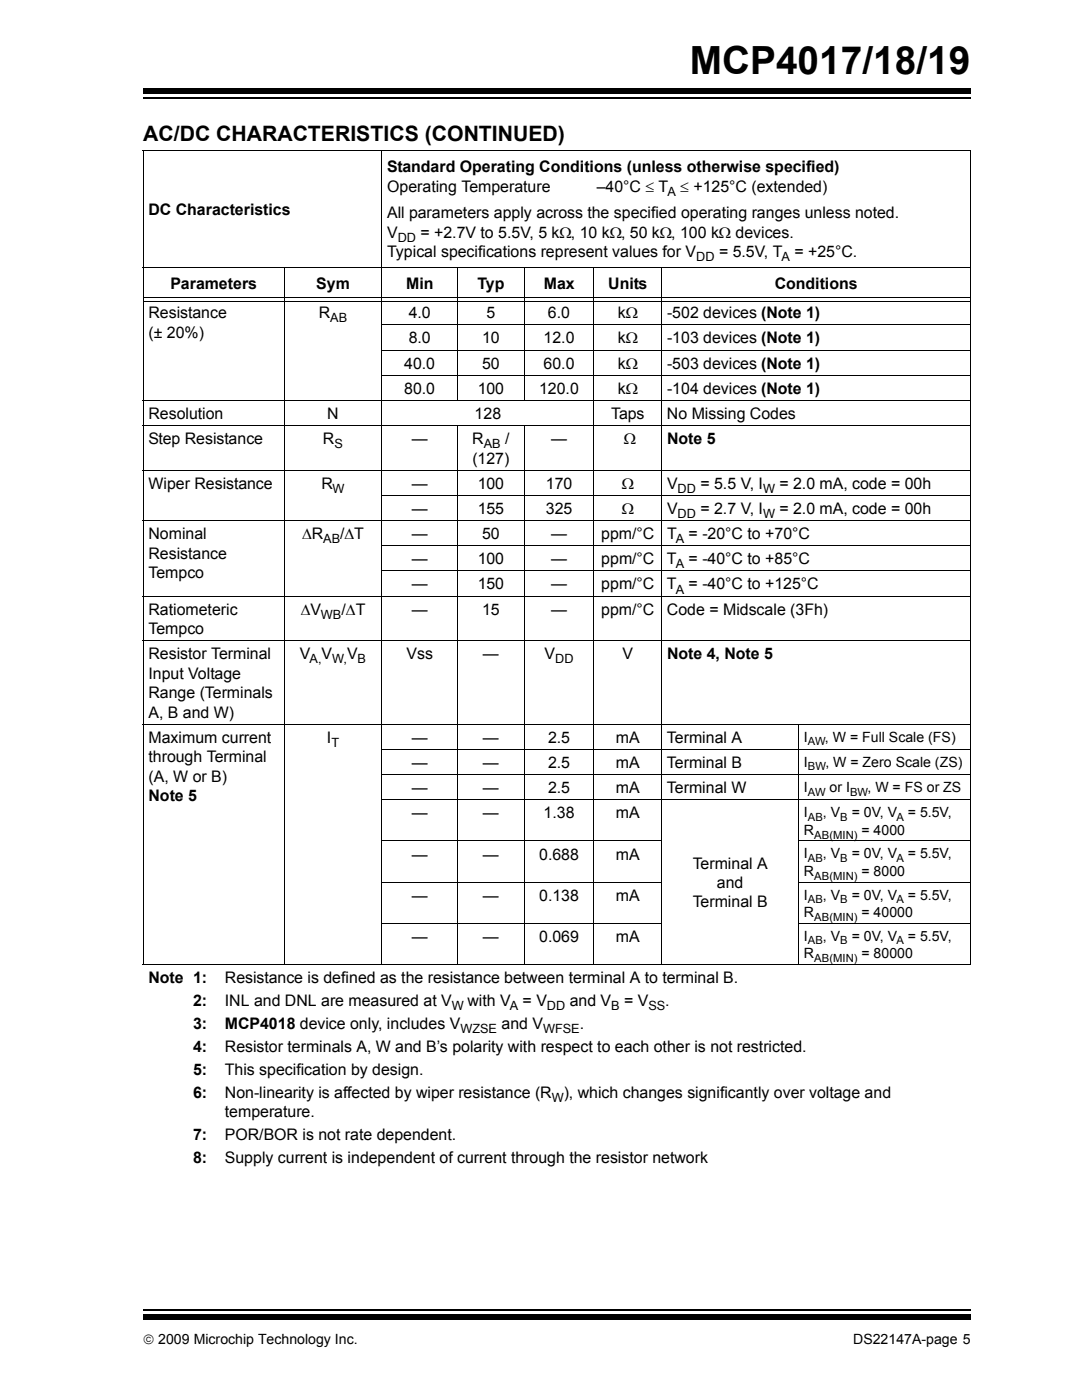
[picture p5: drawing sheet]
<svg xmlns="http://www.w3.org/2000/svg" width="216mm" height="279mm" viewBox="0 0 216 279" stroke-linecap="round" stroke-linejoin="round" font-family="sans-serif">
<defs><g id="words">
<text font-size="7.7" x="137.6" y="14.7">MCP4017/18/19</text>
<text font-size="4.2" x="28.6" y="28.2">AC/DC CHARACTERISTICS (CONTINUED)</text>
<g font-size="3.2">
<text x="77.3" y="34.4">Standard Operating Conditions (unless otherwise specified)</text>
<text x="77.3" y="38.3">Operating Temperature</text>
<text x="119.1" y="38.3">–40°C ≤ T</text>
<text x="135.7" y="38.3">≤ +125°C (extended)</text>
<text x="29.6" y="42.9">DC Characteristics</text>
<text x="77.3" y="43.6">All parameters apply across the specified operating ranges unless noted.</text>
<text x="77.3" y="47.4">V</text>
<text x="83.9" y="47.4">= +2.7V to 5.5V, 5 kΩ, 10 kΩ, 50 kΩ, 100 kΩ devices.</text>
<text x="77.3" y="51.3">Typical specifications represent values for V</text>
<text x="143.5" y="51.3">= 5.5V, T</text>
<text x="158.5" y="51.3">= +25°C.</text>
<text x="34" y="57.8">Parameters</text>
<text x="63.1" y="57.8">Sym</text>
<text x="81" y="57.8">Min</text>
<text x="95.3" y="57.8">Typ</text>
<text x="108.5" y="57.8">Max</text>
<text x="121.4" y="57.8">Units</text>
<text x="154.6" y="57.8">Conditions</text>
<text x="29.6" y="63.5">Resistance</text>
<text x="63.6" y="63.5">R</text>
<text x="81.6" y="63.5">4.0</text>
<text x="97.1" y="63.5">5</text>
<text x="109.3" y="63.5">6.0</text>
<text x="123.3" y="63.5">kΩ</text>
<text x="133.1" y="63.5">-502 devices (Note 1)</text>
<text x="29.6" y="67.4">(± 20%)</text>
<text x="81.6" y="68.5">8.0</text>
<text x="96.2" y="68.5">10</text>
<text x="108.5" y="68.5">12.0</text>
<text x="123.3" y="68.5">kΩ</text>
<text x="133.1" y="68.5">-103 devices (Note 1)</text>
<text x="80.7" y="73.6">40.0</text>
<text x="96.2" y="73.6">50</text>
<text x="108.5" y="73.6">60.0</text>
<text x="123.3" y="73.6">kΩ</text>
<text x="133.1" y="73.6">-503 devices (Note 1)</text>
<text x="29.6" y="83.6">Resolution</text>
<text x="65.3" y="83.6">N</text>
<text x="80.7" y="78.6">80.0</text>
<text x="94.7" y="83.6">128</text>
<text x="95.3" y="78.6">100</text>
<text x="107.6" y="78.6">120.0</text>
<text x="121.9" y="83.6">Taps</text>
<text x="123.3" y="78.6">kΩ</text>
<text x="133.1" y="83.6">No Missing Codes</text>
<text x="133.1" y="78.6">-104 devices (Note 1)</text>
<text x="29.6" y="88.6">Step Resistance</text>
<text x="64.4" y="88.6">R</text>
<text x="82.2" y="88.6">—</text>
<text x="94.2" y="88.6">R</text>
<text x="100.8" y="88.6">/</text>
<text x="110" y="88.6">—</text>
<text x="124.5" y="88.6">Ω</text>
<text x="133.1" y="88.6">Note 5</text>
<text x="94.3" y="92.5">(127)</text>
<text x="29.6" y="97.5">Wiper Resistance</text>
<text x="64.1" y="97.5">R</text>
<text x="82.2" y="97.5">—</text>
<text x="95.3" y="97.5">100</text>
<text x="108.9" y="97.5">170</text>
<text x="124.1" y="97.5">Ω</text>
<text x="133.1" y="97.5">V</text>
<text x="139.8" y="97.5">= 5.5 V, I</text>
<text x="155.5" y="97.5">= 2.0 mA, code = 00h</text>
<text x="29.6" y="107.6">Nominal</text>
<text x="60.3" y="107.6">ΔR</text>
<text x="67.9" y="107.6">/ΔT</text>
<text x="82.2" y="102.6">—</text>
<text x="82.2" y="107.6">—</text>
<text x="95.3" y="102.6">155</text>
<text x="96.2" y="107.6">50</text>
<text x="108.9" y="102.6">325</text>
<text x="110" y="107.6">—</text>
<text x="120" y="107.6">ppm/°C</text>
<text x="124.1" y="102.6">Ω</text>
<text x="133.1" y="102.6">V</text>
<text x="133.1" y="107.6">T</text>
<text x="137.4" y="107.6">= -20°C to +70°C</text>
<text x="139.8" y="102.6">= 2.7 V, I</text>
<text x="155.5" y="102.6">= 2.0 mA, code = 00h</text>
<text x="29.6" y="111.5">Resistance</text>
<text x="82.2" y="112.6">—</text>
<text x="95.3" y="112.6">100</text>
<text x="110" y="112.6">—</text>
<text x="120" y="112.6">ppm/°C</text>
<text x="133.1" y="112.6">T</text>
<text x="137.4" y="112.6">= -40°C to +85°C</text>
<text x="29.6" y="115.4">Tempco</text>
<text x="82.2" y="117.6">—</text>
<text x="95.3" y="117.6">150</text>
<text x="110" y="117.6">—</text>
<text x="120" y="117.6">ppm/°C</text>
<text x="133.1" y="117.6">T</text>
<text x="137.4" y="117.6">= -40°C to +125°C</text>
<text x="29.6" y="122.7">Ratiometeric</text>
<text x="60" y="122.7">ΔV</text>
<text x="68.1" y="122.7">/ΔT</text>
<text x="82.2" y="122.7">—</text>
<text x="96.2" y="122.7">15</text>
<text x="110" y="122.7">—</text>
<text x="120" y="122.7">ppm/°C</text>
<text x="133.1" y="122.7">Code = Midscale (3Fh)</text>
<text x="29.6" y="131.6">Resistor Terminal</text>
<text x="29.6" y="126.6">Tempco</text>
<text x="59.9" y="131.6">V V</text>
<text x="69.3" y="131.6">V</text>
<text x="81.1" y="131.6">Vss</text>
<text x="96.4" y="131.6">—</text>
<text x="108.7" y="131.6">V</text>
<text x="124.2" y="131.6">V</text>
<text x="133.1" y="131.6">Note 4, Note 5</text>
<text x="29.6" y="135.5">Input Voltage</text>
<text x="29.6" y="139.3">Range (Terminals</text>
<text x="29.6" y="143.2">A, B and W)</text>
<text x="29.6" y="148.3">Maximum current</text>
<text x="65.2" y="148.3">I</text>
<text x="82.2" y="148.3">—</text>
<text x="96.4" y="148.3">—</text>
<text x="109.3" y="148.3">2.5</text>
<text x="122.9" y="148.3">mA</text>
<text x="133.1" y="148.3">Terminal A</text>
<text x="29.6" y="152.1">through Terminal</text>
<text x="82.2" y="153.3">—</text>
<text x="96.4" y="153.3">—</text>
<text x="109.3" y="153.3">2.5</text>
<text x="122.9" y="153.3">mA</text>
<text x="133.1" y="153.3">Terminal B</text>
<text x="29.6" y="156">(A, W or B)</text>
<text x="29.6" y="159.9">Note 5</text>
<text x="82.2" y="158.3">—</text>
<text x="96.4" y="158.3">—</text>
<text x="109.3" y="158.3">2.5</text>
<text x="122.9" y="158.3">mA</text>
<text x="133.1" y="158.3">Terminal W</text>
<text x="82.2" y="163.3">—</text>
<text x="96.4" y="163.3">—</text>
<text x="108.5" y="163.3">1.38</text>
<text x="122.9" y="163.3">mA</text>
<text x="82.2" y="171.5">—</text>
<text x="96.4" y="171.5">—</text>
<text x="107.6" y="171.5">0.688</text>
<text x="122.9" y="171.5">mA</text>
<text x="138.2" y="173.4">Terminal A</text>
<text x="82.2" y="179.7">—</text>
<text x="96.4" y="179.7">—</text>
<text x="107.6" y="179.7">0.138</text>
<text x="122.9" y="179.7">mA</text>
<text x="143.1" y="177.2">and</text>
<text x="138.2" y="181.1">Terminal B</text>
<text x="82.2" y="187.9">—</text>
<text x="96.4" y="187.9">—</text>
<text x="107.6" y="187.9">0.069</text>
<text x="122.9" y="187.9">mA</text>
<text x="29.6" y="196.2">Note 1:</text>
<text x="44.9" y="196.2">Resistance is defined as the resistance between terminal A to terminal B.</text>
<text x="38.5" y="200.7">2:</text>
<text x="44.9" y="200.7">INL and DNL are measured at V</text>
<text x="93.3" y="200.7">with V</text>
<text x="104.3" y="200.7">= V</text>
<text x="113.7" y="200.7">and V</text>
<text x="124.5" y="200.7">= V</text>
<text x="132.8" y="200.7">.</text>
<text x="38.5" y="205.3">3:</text>
<text x="38.5" y="209.9">4:</text>
<text x="44.9" y="209.9">Resistor terminals A, W and B’s polarity with respect to each other is not restricted.</text>
<text x="44.9" y="205.3">MCP4018 device only, includes V</text>
<text x="100.1" y="205.3">and V</text>
<text x="115.7" y="205.3">.</text>
<text x="38.5" y="214.5">5:</text>
<text x="44.9" y="214.5">This specification by design.</text>
<text x="38.5" y="219.1">6:</text>
<text x="44.9" y="219.1">Non-linearity is affected by wiper resistance (R</text>
<text x="112.5" y="219.1">), which changes significantly over voltage and</text>
<text x="38.5" y="227.5">7:</text>
<text x="44.9" y="222.9">temperature.</text>
<text x="44.9" y="227.5">POR/BOR is not rate dependent.</text>
<text x="38.5" y="232.1">8:</text>
<text x="44.9" y="232.1">Supply current is independent of current through the resistor network</text>
</g>
<g font-size="2.8">
<text x="160.4" y="148">I</text>
<text x="164.6" y="148">, W = Full Scale (FS)</text>
<text x="160.4" y="153.1">I</text>
<text x="164.7" y="153.1">, W = Zero Scale (ZS)</text>
<text x="160.4" y="158.1">I</text>
<text x="165.5" y="158.1">or I</text>
<text x="173.1" y="158.1">, W = FS or ZS</text>
<text x="160.4" y="166.6">R</text>
<text x="160.4" y="163.1">I</text>
<text x="164.2" y="163.1">, V</text>
<text x="170" y="163.1">= 0V, V</text>
<text x="171.9" y="166.6">= 4000</text>
<text x="181.1" y="163.1">= 5.5V,</text>
<text x="160.4" y="171.3">I</text>
<text x="164.2" y="171.3">, V</text>
<text x="170" y="171.3">= 0V, V</text>
<text x="181.1" y="171.3">= 5.5V,</text>
<text x="160.4" y="174.8">R</text>
<text x="160.4" y="179.5">I</text>
<text x="164.2" y="179.5">, V</text>
<text x="170" y="179.5">= 0V, V</text>
<text x="171.9" y="174.8">= 8000</text>
<text x="181.1" y="179.5">= 5.5V,</text>
<text x="160.4" y="183">R</text>
<text x="171.9" y="183">= 40000</text>
<text x="160.4" y="191.2">R</text>
<text x="160.4" y="187.7">I</text>
<text x="164.2" y="187.7">, V</text>
<text x="170" y="187.7">= 0V, V</text>
<text x="171.9" y="191.2">= 80000</text>
<text x="181.1" y="187.7">= 5.5V,</text>
<text x="28.6" y="268.1">© 2009 Microchip Technology Inc.</text>
<text x="170.2" y="268.1">DS22147A-page 5</text>
</g>
<g font-size="2.5">
<text x="133.2" y="39.1">A</text>
<text x="79.4" y="48.2">DD</text>
<text x="138.9" y="52.1">DD</text>
<text x="156" y="52.1">A</text>
<text x="65.9" y="64.3">AB</text>
<text x="66.8" y="89.4">S</text>
<text x="96.5" y="89.4">AB</text>
<text x="66.4" y="98.3">W</text>
<text x="135.2" y="98.3">DD</text>
<text x="152.3" y="98.3">W</text>
<text x="135.2" y="103.4">DD</text>
<text x="152.3" y="103.4">W</text>
<text x="64.5" y="108.4">AB</text>
<text x="134.9" y="108.4">A</text>
<text x="134.9" y="113.4">A</text>
<text x="134.9" y="118.4">A</text>
<text x="64.1" y="123.5">WB</text>
<text x="61.8" y="132.4">A,</text>
<text x="66.3" y="132.4">W,</text>
<text x="71.4" y="132.4">B</text>
<text x="110.8" y="132.4">DD</text>
<text x="66.1" y="149.1">T</text>
<text x="90.2" y="201.5">W</text>
<text x="101.7" y="201.5">A</text>
<text x="109.1" y="201.5">DD</text>
<text x="122" y="201.5">B</text>
<text x="129.4" y="201.5">SS</text>
<text x="91.9" y="206.1">WZSE</text>
<text x="108.4" y="206.1">WFSE</text>
<text x="110.1" y="219.9">W</text>
</g>
<g font-size="2.2">
<text x="161.2" y="148.7">AW</text>
<text x="161.2" y="153.8">BW</text>
<text x="161.2" y="158.8">AW</text>
<text x="169.6" y="158.8">BW</text>
<text x="161.2" y="163.8">AB</text>
<text x="162.5" y="167.3">AB(MIN)</text>
<text x="167.7" y="163.8">B</text>
<text x="178.9" y="163.8">A</text>
<text x="161.2" y="172">AB</text>
<text x="167.7" y="172">B</text>
<text x="178.9" y="172">A</text>
<text x="162.5" y="175.5">AB(MIN)</text>
<text x="161.2" y="180.2">AB</text>
<text x="162.5" y="183.7">AB(MIN)</text>
<text x="167.7" y="180.2">B</text>
<text x="178.9" y="180.2">A</text>
<text x="161.2" y="188.4">AB</text>
<text x="162.5" y="191.9">AB(MIN)</text>
<text x="167.7" y="188.4">B</text>
<text x="178.9" y="188.4">A</text>
</g>
</g></defs>
<path d="M28.6 261.4h165.1" fill="none" stroke="#000" stroke-width=".36"/>
<path d="M28.6 262.4h165.1v1h-165.1z" fill="#000"/>
<path d="M28.6 17.3h165.1v5.4h-165.1z" fill="#fff"/>
<path d="M28.6 19.6h165.1" fill="none" stroke="#000" stroke-width=".36"/>
<path d="M28.6 17.7h165.1v1h-165.1z" fill="#000"/>
<g fill="none" stroke="#000" stroke-width=".2">
<path d="M28.5 30h165.3M28.6 30.1v162.3M76.2 29.9v162.6M193.7 30.1v162.3M28.5 53.4h165.3M28.7 59.4h164.9M56.7 53.3v139.2M91.3 53.3v26.7M104.6 53.3v26.7M118.5 53.3v139.2M132 53.3v139.2M28.5 79.9h165.3"/>
<path d="M28.7 60.2h164.9M76.1 64.8h117.7M76.1 69.8h117.7M76.1 74.9h117.7M28.5 84.9h165.3M28.5 93.8h165.3M76.1 98.9h117.7M91.3 84.8v107.7M104.6 84.8v107.7M28.5 103.9h165.3M28.5 119h165.3M76.1 108.9h117.7"/>
<path d="M76.1 113.9h117.7M28.5 127.9h165.3M28.5 144.5h165.3M76.1 149.6h117.7M76.1 154.6h117.7M76.1 159.6h117.7M159.4 144.5v48M76.1 167.8h56M76.1 176h56M159.3 167.8h34.5M159.3 176h34.5M28.5 192.4h165.3"/>
<path d="M76.1 184.2h56M159.3 184.2h34.5"/>
</g>
<use href="#words"/>
</svg>
